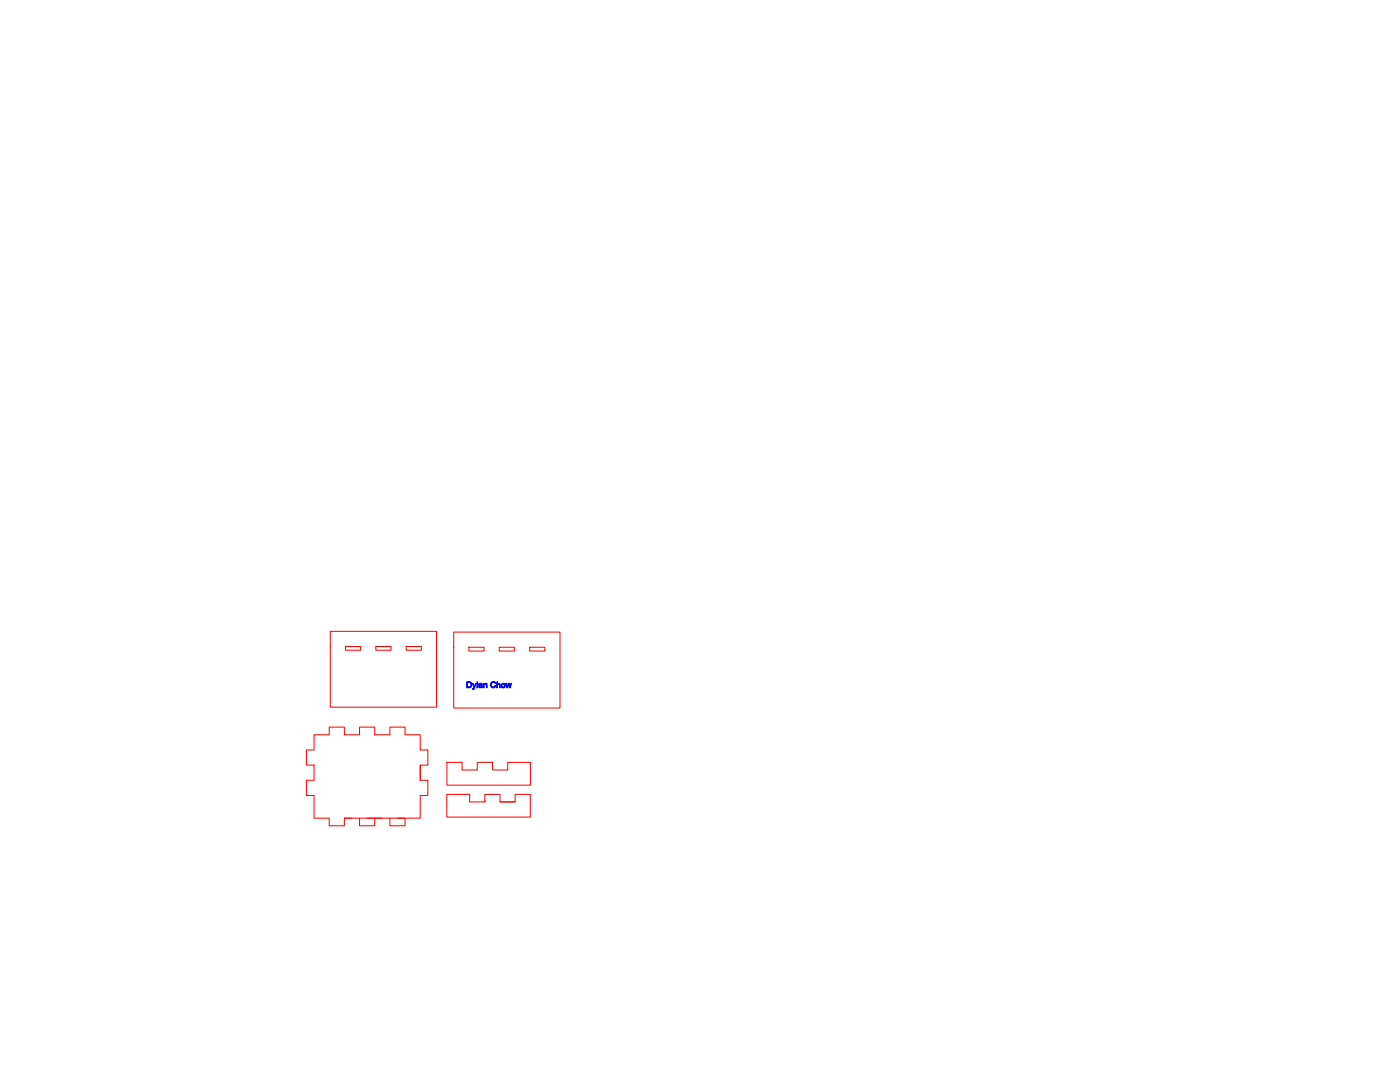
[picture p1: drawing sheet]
<svg xmlns="http://www.w3.org/2000/svg" width="279mm" height="216mm" viewBox="0 0 279 216" stroke-linecap="round" stroke-linejoin="round" font-family="sans-serif">
<!-- layer: Cut Layer -->
<g fill="none" stroke="#f00" stroke-width=".2">
<path d="M65.9 126h21.2v15.1h-21.2zM68.9 129h3.1v.7h-3.1zM75 129h3v.7h-3zM81.1 129h3v.7h-3zM90.6 126.1h21.2v15.2h-21.2zM93.6 129.2h3v.7h-3zM99.6 129.2h3.1v.7h-3.1zM105.7 129.2h3v.7h-3zM62.7 152.6v3.1h-1.5v3h1.5v4.6h3v1.5h3v-1.5h1.5M62.7 152.7h-1.5v-3.1h1.5v-3h3v-1.5h3v1.5h3.1v-1.5h3v1.5h3v-1.5h3v1.5h3.1v3h1.5v3.1h-1.5v3h1.5v3h-1.5v4.6h-15.2M83.9 152.7v3M89.2 158.5h4.5v1.5h3.1v-1.5h3v1.5h3v-1.5h3v4.5h-16.6z"/>
<path d="M89.2 152.1h3v1.5h3.1v-1.5h3v1.5h3v-1.5h4.6v4.6h-16.7zM71.8 163.3v1.5h3v-1.5M73.3 163.3h3M77.8 163.3v1.5h3v-1.5h-1.5M96.9 160h.1M99.8 160h3"/>
</g>
<!-- layer: Outline Layer -->
<g fill="none" stroke="#00f" stroke-width=".2">
<path d="M93.1 136l.8 .1-.6 .1v.9l.6 .1h-.8zM93.6 136.2h.4l.1 .7-.2 .3-.6-.1a.48 .48 0 0 0 .6-.3 .48 .48 0 0 0-.3-.6zM94.3 136.4h.1l.2 .8zM94.3 137.4h.3l-.2 .2zM94.9 136.4h.2l-.4 1h-.3zM95.2 136h.1v1.2h-.1zM95.6 137.2l.5-.1zM95.6 136.5h.3l-.2 .1h-.2zM95.6 136.8h.5l-.4 .1v.2h.1l-.2 .1zM95.6 136.5l.1-.1a.38 .38 0 0 1 .5 0 .38 .38 0 0 1 .1 .5v.3h-.1l-.2-.1 .1-.3h-.4l.4-.1v-.2zM96.5 136.4l.3 .1-.2 .7h-.1zM96.6 136.5l.2-.2 .4 .1z"/>
<path d="M96.9 136.5l.3-.1v.8h-.1l-.1-.6zM98 136.2l.4-.2 .4 .1h-.4a.5 .5 0 0 0-.4 .5 .5 .5 0 0 0 .4 .5l.4 .1a.62 .62 0 0 1-.8-.2 .62 .62 0 0 1 0-.8zM98.4 137.1l.4-.3 .2 .1-.2 .3zM98.4 136.1h.4l.1 .2zM99.1 136h.2v.5h.2l-.2 .1v.6h-.2zM99.3 136.5a.32 .32 0 0 1 .3-.1 .32 .32 0 0 1 .2 .3v.5h-.1v-.7zM100.2 136.4l.5 .1h-.3a.35 .35 0 0 0-.2 .3 .35 .35 0 0 0 .2 .3l-.3-.1zM100.4 136.5h.3a.45 .45 0 0 1 .1 .6 .45 .45 0 0 1-.7 0h.3a.35 .35 0 0 0 .3-.3 .35 .35 0 0 0-.3-.3zM100.9 136.4h.1l.2 .8zM101.4 136.4h.2l-.3 .8h-.1zM101.6 136.4l.2 .6-.1 .2-.2-.6zM102 136.4h.1l-.3 .8h-.1z"/>
</g>
</svg>
